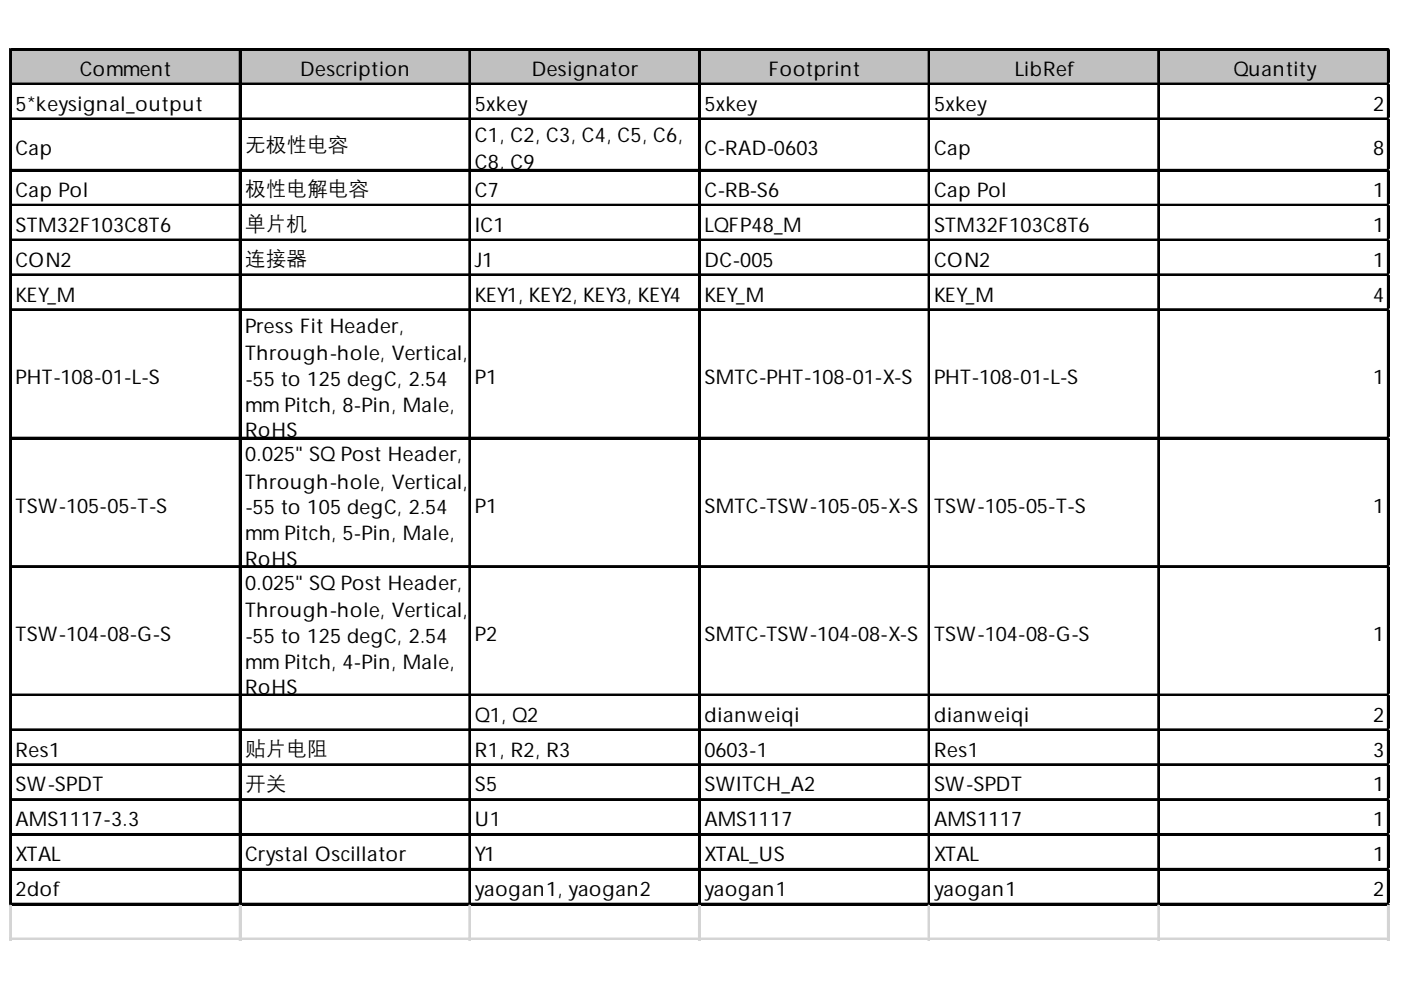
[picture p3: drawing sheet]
<svg xmlns="http://www.w3.org/2000/svg" width="297mm" height="210mm" viewBox="0 0 297 210" stroke-linecap="round" stroke-linejoin="round" font-family="sans-serif">
<defs><g id="words">
<g font-size="4.3">
<text x="16.9" y="16.1">Comment</text>
<text x="63.7" y="16.1">Description</text>
<text x="112.7" y="16.1">Designator</text>
<text x="163" y="16.1">Footprint</text>
<text x="215.2" y="16.1">LibRef</text>
<text x="261.5" y="16.1">Quantity</text>
<text x="3.3" y="23.5">5*keysignal_output</text>
<text x="100.7" y="23.5">5xkey</text>
<text x="149.3" y="23.5">5xkey</text>
<text x="198" y="23.5">5xkey</text>
<text x="291.1" y="23.5">2</text>
<text x="3.3" y="32.8">Cap</text>
<text x="52" y="32.1">无极性电容</text>
<text x="100.7" y="30.1">C1, C2, C3, C4, C5, C6,</text>
<text x="100.7" y="35.9">C8, C9</text>
<text x="149.3" y="32.8">C-RAD-0603</text>
<text x="198" y="32.8">Cap</text>
<text x="291.1" y="32.8">8</text>
<text x="3.3" y="41.8">Cap Pol</text>
<text x="52" y="41.4">极性电解电容</text>
<text x="100.7" y="41.8">C7</text>
<text x="149.3" y="41.8">C-RB-S6</text>
<text x="198" y="41.8">Cap Pol</text>
<text x="291.1" y="41.8">1</text>
<text x="3.3" y="49.2">STM32F103C8T6</text>
<text x="52" y="48.8">单片机</text>
<text x="100.7" y="49.2">IC1</text>
<text x="149.3" y="49.2">LQFP48_M</text>
<text x="198" y="49.2">STM32F103C8T6</text>
<text x="291.1" y="49.2">1</text>
<text x="3.3" y="56.6">CON2</text>
<text x="52" y="56.2">连接器</text>
<text x="100.7" y="56.6">J1</text>
<text x="149.3" y="56.6">DC-005</text>
<text x="198" y="56.6">CON2</text>
<text x="291.1" y="56.6">1</text>
<text x="3.3" y="63.9">KEY_M</text>
<text x="100.7" y="63.9">KEY1, KEY2, KEY3, KEY4</text>
<text x="149.3" y="63.9">KEY_M</text>
<text x="198" y="63.9">KEY_M</text>
<text x="291.1" y="63.9">4</text>
<text x="52" y="70.6">Press Fit Header,</text>
<text x="52" y="76.4">Through-hole, Vertical,</text>
<text x="3.3" y="81.4">PHT-108-01-L-S</text>
<text x="52" y="81.8">-55 to 125 degC, 2.54</text>
<text x="100.7" y="81.4">P1</text>
<text x="149.3" y="81.4">SMTC-PHT-108-01-X-S</text>
<text x="198" y="81.4">PHT-108-01-L-S</text>
<text x="291.1" y="81.4">1</text>
<text x="52" y="87.3">mm Pitch, 8-Pin, Male,</text>
<text x="52" y="92.7">RoHS</text>
<text x="52" y="97.8">0.025&quot; SQ Post Header,</text>
<text x="52" y="103.6">Through-hole, Vertical,</text>
<text x="3.3" y="108.7">TSW-105-05-T-S</text>
<text x="52" y="109.1">-55 to 105 degC, 2.54</text>
<text x="100.7" y="108.7">P1</text>
<text x="149.3" y="108.7">SMTC-TSW-105-05-X-S</text>
<text x="198" y="108.7">TSW-105-05-T-S</text>
<text x="291.1" y="108.7">1</text>
<text x="52" y="114.5">mm Pitch, 5-Pin, Male,</text>
<text x="52" y="120">RoHS</text>
<text x="52" y="125">0.025&quot; SQ Post Header,</text>
<text x="52" y="130.8">Through-hole, Vertical,</text>
<text x="3.3" y="135.9">TSW-104-08-G-S</text>
<text x="52" y="136.3">-55 to 125 degC, 2.54</text>
<text x="100.7" y="135.9">P2</text>
<text x="149.3" y="135.9">SMTC-TSW-104-08-X-S</text>
<text x="198" y="135.9">TSW-104-08-G-S</text>
<text x="291.1" y="135.9">1</text>
<text x="52" y="141.7">mm Pitch, 4-Pin, Male,</text>
<text x="52" y="147.2">RoHS</text>
<text x="100.7" y="153">Q1, Q2</text>
<text x="149.3" y="153">dianweiqi</text>
<text x="198" y="153">dianweiqi</text>
<text x="291.1" y="153">2</text>
<text x="3.3" y="160.4">Res1</text>
<text x="52" y="160">贴片电阻</text>
<text x="100.7" y="160.4">R1, R2, R3</text>
<text x="149.3" y="160.4">0603-1</text>
<text x="198" y="160.4">Res1</text>
<text x="291.1" y="160.4">3</text>
<text x="3.3" y="167.8">SW-SPDT</text>
<text x="52" y="167.4">开关</text>
<text x="100.7" y="167.8">S5</text>
<text x="149.3" y="167.8">SWITCH_A2</text>
<text x="198" y="167.8">SW-SPDT</text>
<text x="291.1" y="167.8">1</text>
<text x="3.3" y="175.2">AMS1117-3.3</text>
<text x="100.7" y="175.2">U1</text>
<text x="149.3" y="175.2">AMS1117</text>
<text x="198" y="175.2">AMS1117</text>
<text x="291.1" y="175.2">1</text>
<text x="3.3" y="182.6">XTAL</text>
<text x="52" y="182.6">Crystal Oscillator</text>
<text x="100.7" y="182.6">Y1</text>
<text x="149.3" y="182.6">XTAL_US</text>
<text x="198" y="182.6">XTAL</text>
<text x="291.1" y="182.6">1</text>
<text x="3.3" y="190">2dof</text>
<text x="100.7" y="190">yaogan1, yaogan2</text>
<text x="149.3" y="190">yaogan1</text>
<text x="198" y="190">yaogan1</text>
<text x="291.1" y="190">2</text>
</g>
</g></defs>
<path d="M2.5 10.7h292.1v7.4h-292.1z" fill="#c0c0c0"/>
<g fill="none" stroke="#000" stroke-width=".39">
<path d="M2.1 10.3v181.7M2.3 10.3v181.7M2.5 10.3h292.1M2.5 10.5h292.1M2.5 17.7h292.1M2.5 17.9h292.1M50.8 10.7v181.3M51 10.7v181.3M99.5 10.7v181.3M99.7 10.7v181.3M148.2 10.7v181.3M148.4 10.7v181.3"/>
<path d="M196.9 10.7v181.3M197.1 10.7v181.3M245.6 10.7v181.3M245.7 10.7v181.3M294.2 10.7v181.3M294.4 10.7v181.3M2.5 25.1h292.1M2.5 25.3h292.1M2.5 36h292.1M2.5 36.2h292.1M2.5 43.4h292.1M2.5 43.6h292.1"/>
<path d="M2.5 50.8h292.1M2.5 51h292.1M2.5 58.2h292.1M2.5 58.4h292.1M2.5 65.5h292.1M2.5 65.7h292.1M2.5 92.8h292.1M2.5 93h292.1M2.5 120h292.1M2.5 120.2h292.1M2.5 147.2h292.1M2.5 147.4h292.1"/>
<path d="M2.5 154.6h292.1M2.5 154.8h292.1M2.5 162h292.1M2.5 162.2h292.1M2.5 169.4h292.1M2.5 169.6h292.1M2.5 176.8h292.1M2.5 177h292.1M2.5 184.2h292.1M2.5 184.4h292.1M2.5 191.6h292.1M2.5 191.8h292.1"/>
</g>
<g fill="none" stroke="#d4d4d4" stroke-width=".39">
<path d="M294.6 10.3h.1M2.1 192v7.4M2.3 192v7.4M50.8 192v7.4M51 192v7.4M99.5 192v7.4M99.7 192v7.4M148.2 192v7.4M148.4 192v7.4M196.9 192v7.4M197.1 192v7.4M245.6 192v7.4"/>
<path d="M245.7 192v7.4M294.2 192v7.4M294.4 192v7.4"/>
</g>
<path d="M294.6 10.3l.1 .4z" fill="#d4d4d4"/>
<path d="M294.6 17.7h.1" fill="none" stroke="#d4d4d4" stroke-width=".39"/>
<path d="M294.6 17.7l.1 .4z" fill="#d4d4d4"/>
<path d="M294.6 25.1h.1" fill="none" stroke="#d4d4d4" stroke-width=".39"/>
<path d="M294.6 25.1l.1 .4z" fill="#d4d4d4"/>
<path d="M294.6 36h.1" fill="none" stroke="#d4d4d4" stroke-width=".39"/>
<path d="M294.6 36l.1 .4z" fill="#d4d4d4"/>
<path d="M294.6 43.4h.1" fill="none" stroke="#d4d4d4" stroke-width=".39"/>
<path d="M294.6 43.4l.1 .4z" fill="#d4d4d4"/>
<path d="M294.6 50.8h.1" fill="none" stroke="#d4d4d4" stroke-width=".39"/>
<path d="M294.6 50.8l.1 .4z" fill="#d4d4d4"/>
<path d="M294.6 58.2h.1" fill="none" stroke="#d4d4d4" stroke-width=".39"/>
<path d="M294.6 58.2l.1 .3z" fill="#d4d4d4"/>
<path d="M294.6 65.5h.1" fill="none" stroke="#d4d4d4" stroke-width=".39"/>
<path d="M294.6 65.5l.1 .4z" fill="#d4d4d4"/>
<path d="M294.6 92.8h.1" fill="none" stroke="#d4d4d4" stroke-width=".39"/>
<path d="M294.6 92.8l.1 .4z" fill="#d4d4d4"/>
<path d="M294.6 120h.1" fill="none" stroke="#d4d4d4" stroke-width=".39"/>
<path d="M294.6 120l.1 .4z" fill="#d4d4d4"/>
<path d="M294.6 147.2h.1" fill="none" stroke="#d4d4d4" stroke-width=".39"/>
<path d="M294.6 147.2l.1 .4z" fill="#d4d4d4"/>
<path d="M294.6 154.6h.1" fill="none" stroke="#d4d4d4" stroke-width=".39"/>
<path d="M294.6 154.6l.1 .4z" fill="#d4d4d4"/>
<path d="M294.6 162h.1" fill="none" stroke="#d4d4d4" stroke-width=".39"/>
<path d="M294.6 162l.1 .4z" fill="#d4d4d4"/>
<path d="M294.6 169.4h.1" fill="none" stroke="#d4d4d4" stroke-width=".39"/>
<path d="M294.6 169.4l.1 .4z" fill="#d4d4d4"/>
<path d="M294.6 176.8h.1" fill="none" stroke="#d4d4d4" stroke-width=".39"/>
<path d="M294.6 176.8l.1 .4z" fill="#d4d4d4"/>
<path d="M294.6 184.2h.1" fill="none" stroke="#d4d4d4" stroke-width=".39"/>
<path d="M294.6 184.2l.1 .4z" fill="#d4d4d4"/>
<path d="M294.6 191.6h.1" fill="none" stroke="#d4d4d4" stroke-width=".39"/>
<path d="M294.6 191.6l.1 .4z" fill="#d4d4d4"/>
<path d="M2.1 199h292.6M2.1 199.2h292.6" fill="none" stroke="#d4d4d4" stroke-width=".39"/>
<use href="#words"/>
</svg>
